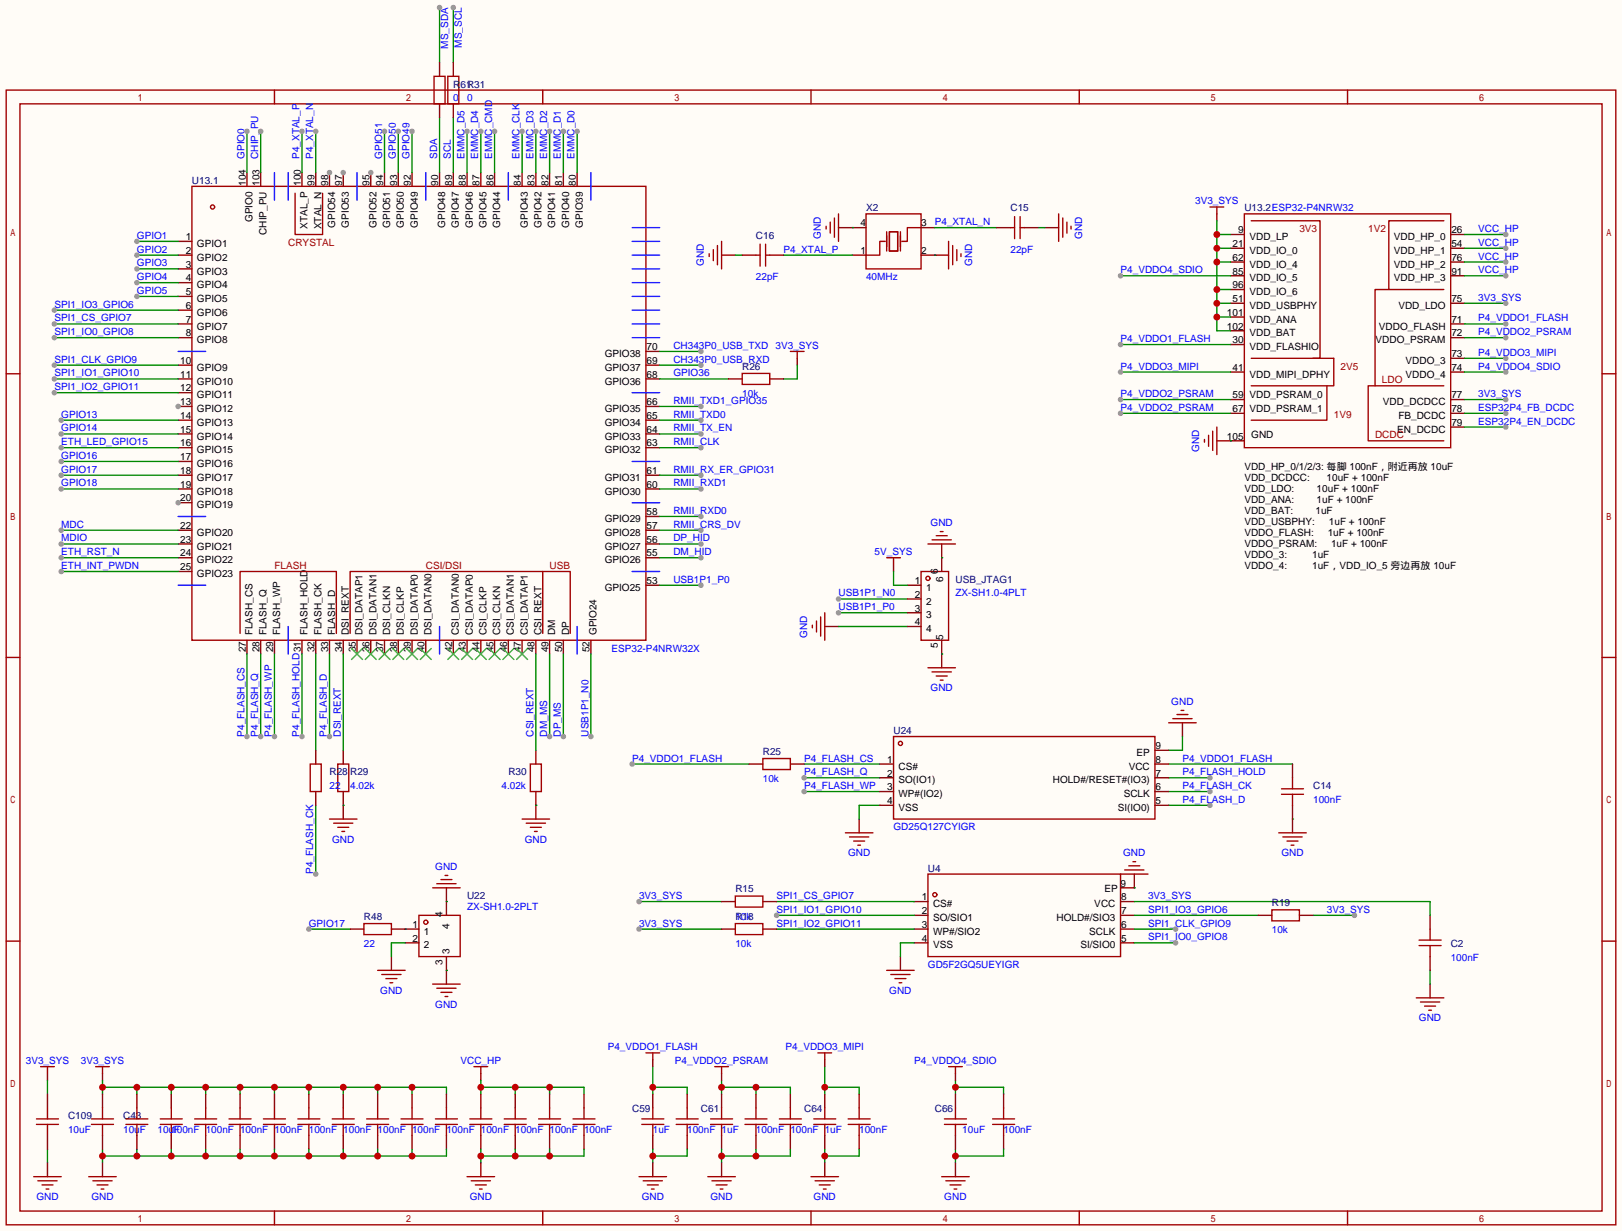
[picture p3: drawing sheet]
<svg xmlns="http://www.w3.org/2000/svg" width="299mm" height="227mm" viewBox="0 0 299 227" stroke-linecap="round" stroke-linejoin="round" font-family="sans-serif">
<defs><g id="words">
<g font-size="1.8" fill="#00f">
<text x="82.7" y="9" transform="rotate(-90 82.7 9)">MS_SDA</text>
<text x="85.3" y="8.8" transform="rotate(-90 85.3 8.8)">MS_SCL</text>
<text x="83.7" y="18.7">0</text>
<text x="86.2" y="18.7">0</text>
<text x="45.1" y="29.3" transform="rotate(-90 45.1 29.3)">GPIO0</text>
<text x="47.7" y="29.3" transform="rotate(-90 47.7 29.3)">CHIP_PU</text>
<text x="55.3" y="29.3" transform="rotate(-90 55.3 29.3)">P4_XTAL_P</text>
<text x="57.8" y="29.3" transform="rotate(-90 57.8 29.3)">P4_XTAL_N</text>
<text x="70.5" y="29.3" transform="rotate(-90 70.5 29.3)">GPIO51</text>
<text x="73.1" y="29.3" transform="rotate(-90 73.1 29.3)">GPIO50</text>
<text x="75.6" y="29.3" transform="rotate(-90 75.6 29.3)">GPIO49</text>
<text x="80.7" y="29.3" transform="rotate(-90 80.7 29.3)">SDA</text>
<text x="83.2" y="29.3" transform="rotate(-90 83.2 29.3)">SCL</text>
<text x="85.8" y="29.3" transform="rotate(-90 85.8 29.3)">EMMC_D5</text>
<text x="88.3" y="29.3" transform="rotate(-90 88.3 29.3)">EMMC_D4</text>
<text x="90.9" y="29.3" transform="rotate(-90 90.9 29.3)">EMMC_CMD</text>
<text x="95.9" y="29.3" transform="rotate(-90 95.9 29.3)">EMMC_CLK</text>
<text x="98.5" y="29.3" transform="rotate(-90 98.5 29.3)">EMMC_D3</text>
<text x="101" y="29.3" transform="rotate(-90 101 29.3)">EMMC_D2</text>
<text x="103.6" y="29.3" transform="rotate(-90 103.6 29.3)">EMMC_D1</text>
<text x="106.1" y="29.3" transform="rotate(-90 106.1 29.3)">EMMC_D0</text>
<text x="172.6" y="41.6">P4_XTAL_N</text>
<text x="220.7" y="37.8">3V3_SYS</text>
<text x="25.3" y="44.1">GPIO1</text>
<text x="25.3" y="46.7">GPIO2</text>
<text x="144.7" y="46.7">P4_XTAL_P</text>
<text x="151.6" y="44.1" transform="rotate(-90 151.6 44.1)">GND</text>
<text x="186.6" y="46.7">22pF</text>
<text x="199.8" y="44.1" transform="rotate(-90 199.8 44.1)">GND</text>
<text x="272.9" y="42.8">VCC_HP</text>
<text x="272.9" y="45.4">VCC_HP</text>
<text x="272.9" y="47.9">VCC_HP</text>
<text x="25.3" y="49.2">GPIO3</text>
<text x="25.3" y="51.7">GPIO4</text>
<text x="130" y="49.2" transform="rotate(-90 130 49.2)">GND</text>
<text x="139.6" y="51.7">22pF</text>
<text x="159.9" y="51.7">40MHz</text>
<text x="179.5" y="49.2" transform="rotate(-90 179.5 49.2)">GND</text>
<text x="206.9" y="50.5">P4_VDDO4_SDIO</text>
<text x="272.9" y="50.5">VCC_HP</text>
<text x="10" y="56.8">SPI1_IO3_GPIO6</text>
<text x="10" y="59.4">SPI1_CS_GPIO7</text>
<text x="25.3" y="54.3">GPIO5</text>
<text x="272.9" y="55.5">3V3_SYS</text>
<text x="272.9" y="59.4">P4_VDDO1_FLASH</text>
<text x="10" y="61.9">SPI1_IO0_GPIO8</text>
<text x="124.3" y="64.4">CH343P0_USB_TXD</text>
<text x="143.2" y="64.4">3V3_SYS</text>
<text x="206.9" y="63.2">P4_VDDO1_FLASH</text>
<text x="272.9" y="61.9">P4_VDDO2_PSRAM</text>
<text x="272.9" y="65.7">P4_VDDO3_MIPI</text>
<text x="10" y="67">SPI1_CLK_GPIO9</text>
<text x="10" y="69.5">SPI1_IO1_GPIO10</text>
<text x="124.3" y="69.5">GPIO36</text>
<text x="124.3" y="67">CH343P0_USB_RXD</text>
<text x="206.9" y="68.2">P4_VDDO3_MIPI</text>
<text x="272.9" y="68.2">P4_VDDO4_SDIO</text>
<text x="10" y="72.1">SPI1_IO2_GPIO11</text>
<text x="11.3" y="77.1">GPIO13</text>
<text x="124.3" y="74.6">RMII_TXD1_GPIO35</text>
<text x="124.3" y="77.1">RMII_TXD0</text>
<text x="137" y="73.3">10k</text>
<text x="206.9" y="73.3">P4_VDDO2_PSRAM</text>
<text x="206.9" y="75.9">P4_VDDO2_PSRAM</text>
<text x="272.9" y="73.3">3V3_SYS</text>
<text x="272.9" y="75.9">ESP32P4_FB_DCDC</text>
<text x="11.3" y="82.2">ETH_LED_GPIO15</text>
<text x="11.3" y="79.7">GPIO14</text>
<text x="124.3" y="82.2">RMII_CLK</text>
<text x="124.3" y="79.7">RMII_TX_EN</text>
<text x="221.4" y="83.5" transform="rotate(-90 221.4 83.5)">GND</text>
<text x="272.9" y="78.4">ESP32P4_EN_DCDC</text>
<text x="11.3" y="87.3">GPIO17</text>
<text x="11.3" y="89.8">GPIO18</text>
<text x="11.3" y="84.8">GPIO16</text>
<text x="124.3" y="89.8">RMII_RXD1</text>
<text x="124.3" y="87.3">RMII_RX_ER_GPIO31</text>
<text x="124.3" y="94.9">RMII_RXD0</text>
<text x="11.3" y="100">MDIO</text>
<text x="11.3" y="97.5">MDC</text>
<text x="124.3" y="97.5">RMII_CRS_DV</text>
<text x="124.3" y="100">DP_HID</text>
<text x="171.8" y="97.2">GND</text>
<text x="11.3" y="102.5">ETH_RST_N</text>
<text x="11.3" y="105.1">ETH_INT_PWDN</text>
<text x="124.3" y="102.5">DM_HID</text>
<text x="124.3" y="107.6">USB1P1_P0</text>
<text x="161.5" y="102.5">5V_SYS</text>
<text x="154.8" y="112.7">USB1P1_P0</text>
<text x="154.8" y="110.2">USB1P1_N0</text>
<text x="176.4" y="110.2">ZX-SH1.0-4PLT</text>
<text x="149" y="117.8" transform="rotate(-90 149 117.8)">GND</text>
<text x="112.9" y="120.3">ESP32-P4NRW32X</text>
<text x="171.8" y="127.7">GND</text>
<text x="216.3" y="130.2">GND</text>
<text x="45.1" y="136" transform="rotate(-90 45.1 136)">P4_FLASH_CS</text>
<text x="47.7" y="136" transform="rotate(-90 47.7 136)">P4_FLASH_Q</text>
<text x="50.2" y="136" transform="rotate(-90 50.2 136)">P4_FLASH_WP</text>
<text x="55.3" y="136" transform="rotate(-90 55.3 136)">P4_FLASH_HOLD31</text>
<text x="60.4" y="136" transform="rotate(-90 60.4 136)">P4_FLASH_D</text>
<text x="62.9" y="136" transform="rotate(-90 62.9 136)">DSI_REXT</text>
<text x="98.5" y="136" transform="rotate(-90 98.5 136)">CSI_REXT</text>
<text x="101" y="136" transform="rotate(-90 101 136)">DM_MS</text>
<text x="103.6" y="136" transform="rotate(-90 103.6 136)">DP_MS</text>
<text x="108.6" y="136" transform="rotate(-90 108.6 136)">USB1P1_N0</text>
<text x="116.7" y="140.6">P4_VDDO1_FLASH</text>
<text x="148.5" y="140.6">P4_FLASH_CS</text>
<text x="148.5" y="143.2">P4_FLASH_Q</text>
<text x="218.3" y="140.6">P4_VDDO1_FLASH</text>
<text x="218.3" y="143.2">P4_FLASH_HOLD</text>
<text x="60.8" y="145.7">22</text>
<text x="64.6" y="145.7">4.02k</text>
<text x="92.6" y="145.7">4.02k</text>
<text x="140.8" y="144.4">10k</text>
<text x="148.5" y="145.7">P4_FLASH_WP</text>
<text x="218.3" y="145.7">P4_FLASH_CK</text>
<text x="218.3" y="148.3">P4_FLASH_D</text>
<text x="242.4" y="148.3">100nF</text>
<text x="61.3" y="155.6">GND</text>
<text x="96.9" y="155.6">GND</text>
<text x="165" y="153.3">GD25Q127CYIGR</text>
<text x="57.8" y="161.4" transform="rotate(-90 57.8 161.4)">P4_FLASH_CK</text>
<text x="80.4" y="160.7">GND</text>
<text x="156.6" y="158.2">GND</text>
<text x="207.4" y="158.2">GND</text>
<text x="236.6" y="158.2">GND</text>
<text x="118" y="166">3V3_SYS</text>
<text x="143.4" y="166">SPI1_CS_GPIO7</text>
<text x="212" y="166">3V3_SYS</text>
<text x="57" y="171.1">GPIO17</text>
<text x="86.2" y="168.1">ZX-SH1.0-2PLT</text>
<text x="118" y="171.1">3V3_SYS</text>
<text x="135.8" y="169.8">10k</text>
<text x="143.4" y="168.6">SPI1_IO1_GPIO10</text>
<text x="143.4" y="171.1">SPI1_IO2_GPIO11</text>
<text x="212" y="168.6">SPI1_IO3_GPIO6</text>
<text x="212" y="173.7">SPI1_IO0_GPIO8</text>
<text x="212" y="171.1">SPI1_CLK_GPIO9</text>
<text x="234.8" y="172.4">10k</text>
<text x="245" y="168.6">3V3_SYS</text>
<text x="67.2" y="174.9">22</text>
<text x="135.8" y="174.9">10k</text>
<text x="171.3" y="178.7">GD5F2GQ5UEYIGR</text>
<text x="267.8" y="177.5">100nF</text>
<text x="70.2" y="183.6">GND</text>
<text x="164.2" y="183.6">GND</text>
<text x="80.4" y="186.1">GND</text>
<text x="262" y="188.6">GND</text>
<text x="4.8" y="196.5">3V3_SYS</text>
<text x="14.9" y="196.5">3V3_SYS</text>
<text x="85" y="196.5">VCC_HP</text>
<text x="112.2" y="194">P4_VDDO1_FLASH</text>
<text x="124.6" y="196.5">P4_VDDO2_PSRAM</text>
<text x="145" y="194">P4_VDDO3_MIPI</text>
<text x="168.8" y="196.5">P4_VDDO4_SDIO</text>
<text x="12.6" y="209.2">10uF</text>
<text x="22.7" y="209.2">10uF</text>
<text x="29.1" y="209.2">10uF</text>
<text x="31.6" y="209.2">100nF</text>
<text x="38" y="209.2">100nF</text>
<text x="44.3" y="209.2">100nF</text>
<text x="50.7" y="209.2">100nF</text>
<text x="57" y="209.2">100nF</text>
<text x="63.4" y="209.2">100nF</text>
<text x="69.7" y="209.2">100nF</text>
<text x="76.1" y="209.2">100nF</text>
<text x="82.4" y="209.2">100nF</text>
<text x="88.8" y="209.2">100nF</text>
<text x="95.1" y="209.2">100nF</text>
<text x="101.5" y="209.2">100nF</text>
<text x="107.8" y="209.2">100nF</text>
<text x="120.5" y="209.2">1uF</text>
<text x="126.9" y="209.2">100nF</text>
<text x="133.2" y="209.2">1uF</text>
<text x="139.6" y="209.2">100nF</text>
<text x="145.9" y="209.2">100nF</text>
<text x="152.3" y="209.2">1uF</text>
<text x="158.6" y="209.2">100nF</text>
<text x="177.7" y="209.2">10uF</text>
<text x="185.3" y="209.2">100nF</text>
<text x="6.7" y="221.7">GND</text>
<text x="16.9" y="221.7">GND</text>
<text x="86.7" y="221.7">GND</text>
<text x="118.5" y="221.7">GND</text>
<text x="131.2" y="221.7">GND</text>
<text x="150.2" y="221.7">GND</text>
<text x="174.3" y="221.7">GND</text>
</g>
<g font-size="1.8" fill="#000080">
<text x="83.7" y="16.2">R61</text>
<text x="86.2" y="16.2">R31</text>
<text x="35.4" y="34">U13.1</text>
<text x="159.9" y="39">X2</text>
<text x="186.6" y="39">C15</text>
<text x="229.7" y="39">U13.2ESP32-P4NRW32</text>
<text x="139.6" y="44.1">C16</text>
<text x="137" y="68.2">R26</text>
<text x="176.4" y="107.6">USB_JTAG1</text>
<text x="165" y="135.6">U24</text>
<text x="60.8" y="143.2">R28</text>
<text x="64.6" y="143.2">R29</text>
<text x="93.9" y="143.2">R30</text>
<text x="140.8" y="139.4">R25</text>
<text x="242.4" y="145.7">C14</text>
<text x="171.3" y="161">U4</text>
<text x="86.2" y="166">U22</text>
<text x="135.8" y="164.8">R15</text>
<text x="234.8" y="167.3">R19</text>
<text x="67.2" y="169.8">R48</text>
<text x="135.8" y="169.8">R18</text>
<text x="267.8" y="174.9">C2</text>
<text x="12.6" y="206.7">C109</text>
<text x="22.7" y="206.7">C43</text>
<text x="116.7" y="205.4">C59</text>
<text x="129.4" y="205.4">C61</text>
<text x="148.5" y="205.4">C64</text>
<text x="172.6" y="205.4">C66</text>
</g>
<g font-size="1.8">
<text x="45.4" y="34.3" transform="rotate(-90 45.4 34.3)">104</text>
<text x="47.9" y="34.3" transform="rotate(-90 47.9 34.3)">103</text>
<text x="55.5" y="34.3" transform="rotate(-90 55.5 34.3)">100</text>
<text x="58.1" y="34.3" transform="rotate(-90 58.1 34.3)">99</text>
<text x="60.6" y="34.3" transform="rotate(-90 60.6 34.3)">98</text>
<text x="63.1" y="34.3" transform="rotate(-90 63.1 34.3)">97</text>
<text x="68.2" y="34.3" transform="rotate(-90 68.2 34.3)">95</text>
<text x="70.8" y="34.3" transform="rotate(-90 70.8 34.3)">94</text>
<text x="73.3" y="34.3" transform="rotate(-90 73.3 34.3)">93</text>
<text x="75.8" y="34.3" transform="rotate(-90 75.8 34.3)">92</text>
<text x="80.9" y="34.3" transform="rotate(-90 80.9 34.3)">90</text>
<text x="83.5" y="34.3" transform="rotate(-90 83.5 34.3)">89</text>
<text x="86" y="34.3" transform="rotate(-90 86 34.3)">88</text>
<text x="88.5" y="34.3" transform="rotate(-90 88.5 34.3)">87</text>
<text x="91.1" y="34.3" transform="rotate(-90 91.1 34.3)">86</text>
<text x="96.2" y="34.3" transform="rotate(-90 96.2 34.3)">84</text>
<text x="98.7" y="34.3" transform="rotate(-90 98.7 34.3)">83</text>
<text x="101.2" y="34.3" transform="rotate(-90 101.2 34.3)">82</text>
<text x="103.8" y="34.3" transform="rotate(-90 103.8 34.3)">81</text>
<text x="106.3" y="34.3" transform="rotate(-90 106.3 34.3)">80</text>
<text x="46.6" y="41" transform="rotate(-90 46.6 41)">GPIO0</text>
<text x="158.9" y="41.8">4</text>
<text x="170.1" y="41.8">3</text>
<text x="34.3" y="44.3">1</text>
<text x="34.3" y="46.9">2</text>
<text x="36.4" y="45.6">GPIO1</text>
<text x="49.2" y="43.4" transform="rotate(-90 49.2 43.4)">CHIP_PU</text>
<text x="56.8" y="42.2" transform="rotate(-90 56.8 42.2)">XTAL_P</text>
<text x="59.3" y="42.3" transform="rotate(-90 59.3 42.3)">XTAL_N</text>
<text x="61.9" y="42" transform="rotate(-90 61.9 42)">GPIO54</text>
<text x="64.4" y="42" transform="rotate(-90 64.4 42)">GPIO53</text>
<text x="69.5" y="42" transform="rotate(-90 69.5 42)">GPIO52</text>
<text x="72" y="42" transform="rotate(-90 72 42)">GPIO51</text>
<text x="74.6" y="42" transform="rotate(-90 74.6 42)">GPIO50</text>
<text x="77.1" y="42" transform="rotate(-90 77.1 42)">GPIO49</text>
<text x="82.2" y="42" transform="rotate(-90 82.2 42)">GPIO48</text>
<text x="84.7" y="42" transform="rotate(-90 84.7 42)">GPIO47</text>
<text x="87.3" y="42" transform="rotate(-90 87.3 42)">GPIO46</text>
<text x="89.8" y="42" transform="rotate(-90 89.8 42)">GPIO45</text>
<text x="92.4" y="42" transform="rotate(-90 92.4 42)">GPIO44</text>
<text x="97.4" y="42" transform="rotate(-90 97.4 42)">GPIO43</text>
<text x="100" y="42" transform="rotate(-90 100 42)">GPIO42</text>
<text x="102.5" y="42" transform="rotate(-90 102.5 42)">GPIO41</text>
<text x="105.1" y="42" transform="rotate(-90 105.1 42)">GPIO40</text>
<text x="107.6" y="42" transform="rotate(-90 107.6 42)">GPIO39</text>
<text x="158.9" y="46.9">1</text>
<text x="170.1" y="46.9">2</text>
<text x="227.6" y="45.6">21</text>
<text x="228.6" y="43.1">9</text>
<text x="230.7" y="44.3">VDD_LP</text>
<text x="230.7" y="46.9">VDD_IO_0</text>
<text x="257.4" y="44.3">VDD_HP_0</text>
<text x="257.4" y="46.9">VDD_HP_1</text>
<text x="268" y="43.1">26</text>
<text x="268" y="45.6">54</text>
<text x="34.3" y="49.4">3</text>
<text x="34.3" y="52">4</text>
<text x="36.4" y="48.2">GPIO2</text>
<text x="36.4" y="50.7">GPIO3</text>
<text x="36.4" y="53.2">GPIO4</text>
<text x="227.6" y="48.2">62</text>
<text x="227.6" y="50.7">85</text>
<text x="227.6" y="53.2">96</text>
<text x="230.7" y="49.4">VDD_IO_4</text>
<text x="230.7" y="52">VDD_IO_5</text>
<text x="257.4" y="49.4">VDD_HP_2</text>
<text x="257.4" y="52">VDD_HP_3</text>
<text x="268" y="48.2">76</text>
<text x="268" y="50.7">91</text>
<text x="34.3" y="54.5">5</text>
<text x="34.3" y="57">6</text>
<text x="34.3" y="59.6">7</text>
<text x="36.4" y="55.8">GPIO5</text>
<text x="36.4" y="58.3">GPIO6</text>
<text x="226.5" y="58.3">101</text>
<text x="227.6" y="55.8">51</text>
<text x="230.7" y="57">VDD_USBPHY</text>
<text x="230.7" y="54.5">VDD_IO_6</text>
<text x="230.7" y="59.6">VDD_ANA</text>
<text x="258.2" y="57">VDD_LDO</text>
<text x="268" y="59.6">71</text>
<text x="268" y="55.8">75</text>
<text x="34.3" y="62.1">8</text>
<text x="36.4" y="60.9">GPIO7</text>
<text x="36.4" y="63.4">GPIO8</text>
<text x="111.6" y="65.9">GPIO38</text>
<text x="119.4" y="64.7">70</text>
<text x="226.5" y="60.9">102</text>
<text x="227.6" y="63.4">30</text>
<text x="230.7" y="64.7">VDD_FLASHIO</text>
<text x="230.7" y="62.1">VDD_BAT</text>
<text x="254" y="63.4">VDDO_PSRAM</text>
<text x="254.6" y="60.9">VDDO_FLASH</text>
<text x="268" y="62.1">72</text>
<text x="268" y="65.9">73</text>
<text x="33.3" y="67.2">10</text>
<text x="33.3" y="69.7">11</text>
<text x="36.4" y="68.5">GPIO9</text>
<text x="36.4" y="71">GPIO10</text>
<text x="111.6" y="71">GPIO36</text>
<text x="111.6" y="68.5">GPIO37</text>
<text x="119.4" y="69.7">68</text>
<text x="119.4" y="67.2">69</text>
<text x="227.6" y="68.5">41</text>
<text x="230.7" y="69.7">VDD_MIPI_DPHY</text>
<text x="259.5" y="67.2">VDDO_3</text>
<text x="259.5" y="69.7">VDDO_4</text>
<text x="268" y="68.5">74</text>
<text x="33.3" y="72.3">12</text>
<text x="33.3" y="74.8">13</text>
<text x="33.3" y="77.4">14</text>
<text x="36.4" y="73.6">GPIO11</text>
<text x="36.4" y="76.1">GPIO12</text>
<text x="111.6" y="76.1">GPIO35</text>
<text x="119.4" y="77.4">65</text>
<text x="119.4" y="74.8">66</text>
<text x="227.6" y="73.6">59</text>
<text x="227.6" y="76.1">67</text>
<text x="230.7" y="73.6">VDD_PSRAM_0</text>
<text x="230.7" y="76.1">VDD_PSRAM_1</text>
<text x="255.3" y="74.8">VDD_DCDCC</text>
<text x="258.2" y="77.4">FB_DCDC</text>
<text x="268" y="73.6">77</text>
<text x="268" y="76.1">78</text>
<text x="33.3" y="79.9">15</text>
<text x="33.3" y="82.4">16</text>
<text x="36.4" y="78.6">GPIO13</text>
<text x="36.4" y="81.2">GPIO14</text>
<text x="36.4" y="83.7">GPIO15</text>
<text x="111.6" y="83.7">GPIO32</text>
<text x="111.6" y="81.2">GPIO33</text>
<text x="111.6" y="78.6">GPIO34</text>
<text x="119.4" y="82.4">63</text>
<text x="119.4" y="79.9">64</text>
<text x="226.5" y="81.2">105</text>
<text x="231" y="80.9">GND</text>
<text x="258" y="79.9">EN_DCDC</text>
<text x="268" y="78.6">79</text>
<text x="33.3" y="85">17</text>
<text x="33.3" y="87.5">18</text>
<text x="36.4" y="86.3">GPIO16</text>
<text x="36.4" y="88.8">GPIO17</text>
<text x="111.6" y="88.8">GPIO31</text>
<text x="119.4" y="87.5">61</text>
<text x="229.7" y="86.8">VDD_HP_0/1/2/3: 每脚 100nF，附近再放 10uF</text>
<text x="229.7" y="88.8">VDD_DCDCC:</text>
<text x="244.9" y="88.8">10uF + 100nF</text>
<text x="33.3" y="90.1">19</text>
<text x="33.3" y="92.6">20</text>
<text x="36.4" y="91.3">GPIO18</text>
<text x="36.4" y="93.9">GPIO19</text>
<text x="111.6" y="91.3">GPIO30</text>
<text x="119.4" y="95.1">58</text>
<text x="119.4" y="90.1">60</text>
<text x="229.7" y="90.9">VDD_LDO:</text>
<text x="229.7" y="92.9">VDD_ANA:</text>
<text x="229.7" y="94.9">VDD_BAT:</text>
<text x="242.9" y="94.9">1uF</text>
<text x="243.1" y="90.9">10uF + 100nF</text>
<text x="243.1" y="92.9">1uF + 100nF</text>
<text x="33.3" y="97.7">22</text>
<text x="33.3" y="100.2">23</text>
<text x="36.4" y="99">GPIO20</text>
<text x="36.4" y="101.5">GPIO21</text>
<text x="111.6" y="101.5">GPIO27</text>
<text x="111.6" y="99">GPIO28</text>
<text x="111.6" y="96.4">GPIO29</text>
<text x="119.4" y="100.2">56</text>
<text x="119.4" y="97.7">57</text>
<text x="229.7" y="96.9">VDD_USBPHY:</text>
<text x="229.7" y="99">VDDO_FLASH:</text>
<text x="229.7" y="101">VDDO_PSRAM:</text>
<text x="245.1" y="99">1uF + 100nF</text>
<text x="245.3" y="96.9">1uF + 100nF</text>
<text x="245.8" y="101">1uF + 100nF</text>
<text x="33.3" y="102.8">24</text>
<text x="33.3" y="105.3">25</text>
<text x="36.4" y="104">GPIO22</text>
<text x="36.4" y="106.6">GPIO23</text>
<text x="111.6" y="104">GPIO26</text>
<text x="119.4" y="107.8">53</text>
<text x="119.4" y="102.8">55</text>
<text x="168.9" y="107.8">1</text>
<text x="173.1" y="106" transform="rotate(-90 173.1 106)">6</text>
<text x="174.2" y="107.6" transform="rotate(-90 174.2 107.6)">6</text>
<text x="229.7" y="103">VDDO_3:</text>
<text x="229.7" y="105.1">VDDO_4:</text>
<text x="242.3" y="103">1uF</text>
<text x="242.3" y="105.1">1uF，VDD_IO_5 旁边再放 10uF</text>
<text x="111.6" y="109.1">GPIO25</text>
<text x="168.9" y="110.4">2</text>
<text x="168.9" y="112.9">3</text>
<text x="171" y="109.1">1</text>
<text x="171" y="111.7">2</text>
<text x="46.6" y="117.3" transform="rotate(-90 46.6 117.3)">FLASH_CS</text>
<text x="49.2" y="117.3" transform="rotate(-90 49.2 117.3)">FLASH_Q</text>
<text x="51.7" y="117.3" transform="rotate(-90 51.7 117.3)">FLASH_WP</text>
<text x="56.8" y="117.3" transform="rotate(-90 56.8 117.3)">FLASH_HOLD</text>
<text x="59.3" y="117.3" transform="rotate(-90 59.3 117.3)">FLASH_CK</text>
<text x="61.9" y="117.3" transform="rotate(-90 61.9 117.3)">FLASH_D</text>
<text x="64.4" y="117.3" transform="rotate(-90 64.4 117.3)">DSI_REXT</text>
<text x="67" y="117.3" transform="rotate(-90 67 117.3)">DSI_DATAP1</text>
<text x="69.5" y="117.3" transform="rotate(-90 69.5 117.3)">DSI_DATAN1</text>
<text x="72" y="117.3" transform="rotate(-90 72 117.3)">DSI_CLKN</text>
<text x="74.6" y="117.3" transform="rotate(-90 74.6 117.3)">DSI_CLKP</text>
<text x="77.1" y="117.3" transform="rotate(-90 77.1 117.3)">DSI_DATAP0</text>
<text x="79.7" y="117.3" transform="rotate(-90 79.7 117.3)">DSI_DATAN0</text>
<text x="84.7" y="117.3" transform="rotate(-90 84.7 117.3)">CSI_DATAN0</text>
<text x="87.3" y="117.3" transform="rotate(-90 87.3 117.3)">CSI_DATAP0</text>
<text x="89.8" y="117.3" transform="rotate(-90 89.8 117.3)">CSI_CLKP</text>
<text x="92.4" y="117.3" transform="rotate(-90 92.4 117.3)">CSI_CLKN</text>
<text x="94.9" y="117.3" transform="rotate(-90 94.9 117.3)">CSI_DATAN1</text>
<text x="97.4" y="117.3" transform="rotate(-90 97.4 117.3)">CSI_DATAP1</text>
<text x="100" y="117.3" transform="rotate(-90 100 117.3)">CSI_REXT</text>
<text x="102.5" y="117.3" transform="rotate(-90 102.5 117.3)">DM</text>
<text x="105.1" y="117.3" transform="rotate(-90 105.1 117.3)">DP</text>
<text x="110.1" y="117.3" transform="rotate(-90 110.1 117.3)">GPIO24</text>
<text x="168.9" y="115.5">4</text>
<text x="171" y="114.2">3</text>
<text x="171" y="116.7">4</text>
<text x="173.1" y="119.8" transform="rotate(-90 173.1 119.8)">5</text>
<text x="174.2" y="118.2" transform="rotate(-90 174.2 118.2)">5</text>
<text x="45.4" y="120.4" transform="rotate(-90 45.4 120.4)">27</text>
<text x="47.9" y="120.4" transform="rotate(-90 47.9 120.4)">28</text>
<text x="50.4" y="120.4" transform="rotate(-90 50.4 120.4)">29</text>
<text x="58.1" y="120.4" transform="rotate(-90 58.1 120.4)">32</text>
<text x="60.6" y="120.4" transform="rotate(-90 60.6 120.4)">33</text>
<text x="63.1" y="120.4" transform="rotate(-90 63.1 120.4)">34</text>
<text x="65.7" y="120.4" transform="rotate(-90 65.7 120.4)">35</text>
<text x="68.2" y="120.4" transform="rotate(-90 68.2 120.4)">36</text>
<text x="70.8" y="120.4" transform="rotate(-90 70.8 120.4)">37</text>
<text x="73.3" y="120.4" transform="rotate(-90 73.3 120.4)">38</text>
<text x="75.8" y="120.4" transform="rotate(-90 75.8 120.4)">39</text>
<text x="78.4" y="120.4" transform="rotate(-90 78.4 120.4)">40</text>
<text x="83.5" y="120.4" transform="rotate(-90 83.5 120.4)">42</text>
<text x="86" y="120.4" transform="rotate(-90 86 120.4)">43</text>
<text x="88.5" y="120.4" transform="rotate(-90 88.5 120.4)">44</text>
<text x="91.1" y="120.4" transform="rotate(-90 91.1 120.4)">45</text>
<text x="93.6" y="120.4" transform="rotate(-90 93.6 120.4)">46</text>
<text x="96.2" y="120.4" transform="rotate(-90 96.2 120.4)">47</text>
<text x="98.7" y="120.4" transform="rotate(-90 98.7 120.4)">48</text>
<text x="101.2" y="120.4" transform="rotate(-90 101.2 120.4)">49</text>
<text x="103.8" y="120.4" transform="rotate(-90 103.8 120.4)">50</text>
<text x="108.9" y="120.4" transform="rotate(-90 108.9 120.4)">52</text>
<text x="163.8" y="140.9">1</text>
<text x="163.8" y="143.4">2</text>
<text x="165.9" y="142.1">CS#</text>
<text x="208.4" y="142.1">VCC</text>
<text x="209.8" y="139.6">EP</text>
<text x="213.4" y="143.4">7</text>
<text x="213.4" y="140.9">8</text>
<text x="213.4" y="138.3">9</text>
<text x="163.8" y="145.9">3</text>
<text x="163.8" y="148.5">4</text>
<text x="165.9" y="144.7">SO(IO1)</text>
<text x="165.9" y="147.2">WP#(IO2)</text>
<text x="165.9" y="149.8">VSS</text>
<text x="194.4" y="144.7">HOLD#/RESET#(IO3)</text>
<text x="206.4" y="149.7">SI(IO0)</text>
<text x="207.5" y="147.2">SCLK</text>
<text x="213.4" y="148.5">5</text>
<text x="213.4" y="145.9">6</text>
<text x="170.2" y="166.3">1</text>
<text x="172.3" y="167.5">CS#</text>
<text x="202" y="167.5">VCC</text>
<text x="203.9" y="164.7">EP</text>
<text x="206.9" y="163.7">9</text>
<text x="207" y="166.3">8</text>
<text x="76.2" y="171.3">1</text>
<text x="76.2" y="173.9">2</text>
<text x="78.3" y="172.6">1</text>
<text x="81.7" y="169.4" transform="rotate(-90 81.7 169.4)">4</text>
<text x="83" y="171.5" transform="rotate(-90 83 171.5)">4</text>
<text x="170.2" y="168.8">2</text>
<text x="170.2" y="171.3">3</text>
<text x="170.2" y="173.9">4</text>
<text x="172.3" y="170.1">SO/SIO1</text>
<text x="172.3" y="172.6">WP#/SIO2</text>
<text x="195.1" y="170.1">HOLD#/SIO3</text>
<text x="201.1" y="172.6">SCLK</text>
<text x="207" y="173.9">5</text>
<text x="207" y="171.3">6</text>
<text x="207" y="168.8">7</text>
<text x="78.3" y="175.2">2</text>
<text x="81.7" y="178.3" transform="rotate(-90 81.7 178.3)">3</text>
<text x="83" y="176.2" transform="rotate(-90 83 176.2)">3</text>
<text x="172.3" y="175.2">VSS</text>
<text x="199.5" y="175.2">SI/SIO0</text>
</g>
<g font-size="1.8" fill="#a00000">
<text x="53.2" y="45.4">CRYSTAL</text>
<text x="239.9" y="42.8">3V3</text>
<text x="252.6" y="42.8">1V2</text>
<text x="247.5" y="68.2">2V5</text>
<text x="255.1" y="70.8">LDO</text>
<text x="246.3" y="77.1">1V9</text>
<text x="253.9" y="80.9">DCDC</text>
<text x="50.7" y="105.1">FLASH</text>
<text x="78.6" y="105.1">CSI/DSI</text>
<text x="101.5" y="105.1">USB</text>
</g>
</g></defs>
<path d="M0 0h299.5v227.3h-299.5z" fill="#fffcf7"/>
<g fill="none" stroke="#a10000" stroke-width=".25">
<path d="M1.1 16.6h297.2v209.6h-297.2zM3.7 19.2h292.1v204.4h-292.1zM50.7 16.6v2.6M100.2 16.6v2.6M149.7 16.6v2.6M199.3 16.6v2.6M248.8 16.6v2.6M1.1 69h2.6M295.8 69h2.5M1.1 121.4h2.6M295.8 121.4h2.5M1.1 173.8h2.6"/>
<path d="M295.8 173.8h2.5M50.7 223.6v2.6M100.2 223.6v2.6M149.7 223.6v2.6M199.3 223.6v2.6M248.8 223.6v2.6"/>
<circle cx="39.2" cy="38.2" r=".38"/>
</g>
<path d="M32.9 44.6h2.5M32.9 47.1h2.5M32.9 49.7h2.5M32.9 52.2h2.5M32.9 54.7h2.5M32.9 57.3h2.5M32.9 59.8h2.5M32.9 62.4h2.5M32.9 67.4h2.5M32.9 70h2.5M32.9 72.5h2.5M32.9 75.1h2.5" fill="none" stroke="#870000" stroke-width=".25"/>
<circle cx="32.9" cy="75.1" r=".51" fill="#999"/>
<path d="M32.9 77.6h2.5M32.9 80.1h2.5M32.9 82.7h2.5M32.9 85.2h2.5M32.9 87.8h2.5M32.9 90.3h2.5M32.9 92.8h2.5" fill="none" stroke="#870000" stroke-width=".25"/>
<circle cx="32.9" cy="92.8" r=".51" fill="#999"/>
<g fill="none" stroke="#870000" stroke-width=".25">
<path d="M68.5 31.9v2.5M71 31.9v2.5M73.5 31.9v2.5M76.1 31.9v2.5M81.2 31.9v2.5M83.7 31.9v2.5M86.2 31.9v2.5M88.8 31.9v2.5M91.3 31.9v2.5M96.4 31.9v2.5M98.9 31.9v2.5M101.5 31.9v2.5"/>
<path d="M104 31.9v2.5M106.6 31.9v2.5M119.3 77.6h2.5M119.3 75.1h2.5M119.3 70h2.5M119.3 67.4h2.5M119.3 64.9h2.5M32.9 97.9h2.5M119.3 97.9h2.5M119.3 95.4h2.5M119.3 90.3h2.5M119.3 87.8h2.5"/>
<path d="M119.3 82.7h2.5M119.3 80.1h2.5M32.9 100.5h2.5M32.9 103h2.5M32.9 105.5h2.5M45.6 118.2v2.6M48.1 118.2v2.6M50.7 118.2v2.6M55.8 118.2v2.6M58.3 118.2v2.6M60.8 118.2v2.6M63.4 118.2v2.6"/>
<path d="M65.9 118.2v2.6M68.5 118.2v2.6M71 118.2v2.6M73.5 118.2v2.6M76.1 118.2v2.6M78.6 118.2v2.6M83.7 118.2v2.6M86.2 118.2v2.6M88.8 118.2v2.6M91.3 118.2v2.6M93.9 118.2v2.6M96.4 118.2v2.6"/>
<path d="M98.9 118.2v2.6M101.5 118.2v2.6M104 118.2v2.6M109.1 118.2v2.6M119.3 100.5h2.5M119.3 103h2.5M119.3 108.1h2.5"/>
</g>
<g fill="none" stroke="#3c3" stroke-width=".25">
<path d="M64.9 119.8l2 2M66.9 119.8l-2 2M67.4 119.8l2.1 2M69.5 119.8l-2.1 2M70 119.8l2 2M72 119.8l-2 2M72.5 119.8l2 2M74.5 119.8l-2 2M75.1 119.8l2 2M77.1 119.8l-2 2M77.6 119.8l2 2M79.6 119.8l-2 2"/>
<path d="M82.7 119.8l2 2M84.7 119.8l-2 2M85.2 119.8l2 2M87.2 119.8l-2 2M87.8 119.8l2 2M89.8 119.8l-2 2M90.3 119.8l2 2M92.3 119.8l-2 2M92.8 119.8l2.1 2M94.9 119.8l-2.1 2M95.4 119.8l2 2M97.4 119.8l-2 2"/>
</g>
<circle cx="68.5" cy="31.9" r=".51" fill="#999"/>
<path d="M63.4 31.9v2.5" fill="none" stroke="#870000" stroke-width=".25"/>
<circle cx="63.4" cy="31.9" r=".51" fill="#999"/>
<path d="M60.8 31.9v2.5" fill="none" stroke="#870000" stroke-width=".25"/>
<circle cx="60.8" cy="31.9" r=".51" fill="#999"/>
<g fill="none" stroke="#870000" stroke-width=".25">
<path d="M45.6 31.9v2.5M48.1 31.9v2.5M55.8 31.9v2.5M58.3 31.9v2.5M227.2 43.3h2.5M227.2 45.8h2.5M227.2 56h2.5M227.2 48.4h2.5M227.2 50.9h2.5M227.2 53.5h2.5M227.2 58.5h2.5M267.8 43.3h2.6"/>
<path d="M267.8 45.8h2.6M267.8 56h2.6M267.8 48.4h2.6M267.8 59.8h2.6M267.8 50.9h2.6M227.2 63.6h2.5M227.2 68.7h2.5M227.2 73.8h2.5M227.2 76.3h2.5M227.2 61.1h2.5M267.8 68.7h2.6M267.8 73.8h2.6"/>
<path d="M267.8 76.3h2.6M267.8 62.4h2.6M267.8 66.2h2.6M267.8 78.9h2.6M227.2 81.4h2.5"/>
</g>
<path d="M35.4 34.4h83.9v83.8h-83.9zM54.5 35.7v7.6h5.1v-7.6M229.7 39.5h38.1v43.2h-38.1zM231 40.8h12.7v25.4h-12.7M256.4 53.5h-2.5v17.7h12.7M266.6 40.8h-10.2v12.7h10.2M242.4 66.2h3.9v5h-15.3M245 71.2v6.4h-14M253.9 71.2h-1.3v10.2h14M44.3 117v-11.5h17.8v11.5M64.6 117v-11.5h35.6v11.5M100.2 105.5h5.1v11.5" fill="none" stroke="#a10000" stroke-width=".25"/>
<g fill="none" stroke="#00f" stroke-width=".25">
<path d="M50.7 31.9v5.1M53.2 31.9v5.1M65.9 31.9v5.1M78.6 31.9v5.1M93.9 31.9v5.1M109.1 31.9v5.1M32.9 64.9h5.1M116.7 72.5h5.1M32.9 95.4h5.1M116.7 92.8h5.1M32.9 108.1h5.1M53.2 115.7v5.1"/>
<path d="M81.2 115.7v5.1M106.6 115.7v5.1M116.7 105.5h5.1"/>
</g>
<path d="M116.7 42h5.1M116.7 44.6h5.1M116.7 47.1h5.1M116.7 49.7h5.1M116.7 52.2h5.1M116.7 54.7h5.1M116.7 57.3h5.1M116.7 59.8h5.1M116.7 62.4h5.1M116.7 85.2h5.1" fill="none" stroke="#30f" stroke-width=".25"/>
<path d="M104 120.8v15.2" fill="none" stroke="#008700" stroke-width=".25"/>
<circle cx="104" cy="136" r=".51" fill="#999"/>
<path d="M101.5 120.8v15.2" fill="none" stroke="#008700" stroke-width=".25"/>
<circle cx="101.5" cy="136" r=".51" fill="#999"/>
<path d="M270.4 73.8h7.6" fill="none" stroke="#008700" stroke-width=".25"/>
<circle cx="278" cy="73.8" r=".51" fill="#999"/>
<path d="M270.4 56h7.6" fill="none" stroke="#008700" stroke-width=".25"/>
<circle cx="278" cy="56" r=".51" fill="#999"/>
<path d="M270.4 43.3h7.6" fill="none" stroke="#008700" stroke-width=".25"/>
<circle cx="278" cy="43.3" r=".51" fill="#999"/>
<path d="M270.4 45.8h7.6" fill="none" stroke="#008700" stroke-width=".25"/>
<circle cx="278" cy="45.8" r=".51" fill="#999"/>
<path d="M270.4 48.4h7.6" fill="none" stroke="#008700" stroke-width=".25"/>
<circle cx="278" cy="48.4" r=".51" fill="#999"/>
<path d="M270.4 50.9h7.6" fill="none" stroke="#008700" stroke-width=".25"/>
<circle cx="278" cy="50.9" r=".51" fill="#999"/>
<path d="M270.4 76.3h7.6" fill="none" stroke="#008700" stroke-width=".25"/>
<circle cx="278" cy="76.3" r=".51" fill="#999"/>
<path d="M270.4 78.9h7.6" fill="none" stroke="#008700" stroke-width=".25"/>
<circle cx="278" cy="78.9" r=".51" fill="#999"/>
<path d="M224.7 39.5v1.3M147.2 66.2v1.2M8.8 198.2v1.3M18.9 198.2v1.3M88.8 198.2v1.3" fill="none" stroke="#870000" stroke-width=".25"/>
<path d="M223.4 38.2h2.5M224.7 38.2v1.3M145.9 64.9h2.6M147.2 64.9v1.3M7.5 197h2.5M8.8 197v1.2M17.7 197h2.5M18.9 197v1.2M87.5 197h2.5M88.8 197v1.2" fill="none" stroke="#a10000" stroke-width=".25"/>
<path d="M224.7 40.8v20.3h2.5M224.7 58.5h2.5M224.7 56h2.5M224.7 53.5h2.5M224.7 48.4h2.5M224.7 45.8h2.5M224.7 43.3h2.5" fill="none" stroke="#008700" stroke-width=".25"/>
<g fill="#c00">
<circle cx="224.7" cy="58.5" r=".63"/>
<circle cx="224.7" cy="56" r=".63"/>
<circle cx="224.7" cy="53.5" r=".63"/>
<circle cx="224.7" cy="48.4" r=".63"/>
<circle cx="224.7" cy="45.8" r=".63"/>
<circle cx="224.7" cy="43.3" r=".63"/>
</g>
<path d="M8.8 199.5v2.6M176.4 199.5v2.6M176.4 200.8h8.9v1.3" fill="none" stroke="#008700" stroke-width=".25"/>
<circle cx="176.4" cy="200.8" r=".63" fill="#c00"/>
<path d="M152.3 197v5.1M152.3 200.8h6.3v1.3" fill="none" stroke="#008700" stroke-width=".25"/>
<circle cx="152.3" cy="200.8" r=".63" fill="#c00"/>
<path d="M120.5 197v5.1M120.5 200.8h6.4v1.3" fill="none" stroke="#008700" stroke-width=".25"/>
<circle cx="120.5" cy="200.8" r=".63" fill="#c00"/>
<path d="M88.8 199.5v2.6M88.8 200.8h19v1.3M95.1 200.8v1.3M101.5 200.8v1.3" fill="none" stroke="#008700" stroke-width=".25"/>
<g fill="#c00">
<circle cx="88.8" cy="200.8" r=".63"/>
<circle cx="95.1" cy="200.8" r=".63"/>
<circle cx="101.5" cy="200.8" r=".63"/>
</g>
<path d="M18.9 199.5v2.6M18.9 200.8h63.5v1.3M25.3 200.8v1.3M31.6 200.8v1.3M38 200.8v1.3M44.3 200.8v1.3M50.7 200.8v1.3M57 200.8v1.3M63.4 200.8v1.3M69.7 200.8v1.3M76.1 200.8v1.3" fill="none" stroke="#008700" stroke-width=".25"/>
<g fill="#c00">
<circle cx="18.9" cy="200.8" r=".63"/>
<circle cx="25.3" cy="200.8" r=".63"/>
<circle cx="31.6" cy="200.8" r=".63"/>
<circle cx="38" cy="200.8" r=".63"/>
<circle cx="44.3" cy="200.8" r=".63"/>
<circle cx="50.7" cy="200.8" r=".63"/>
<circle cx="57" cy="200.8" r=".63"/>
<circle cx="63.4" cy="200.8" r=".63"/>
<circle cx="69.7" cy="200.8" r=".63"/>
<circle cx="76.1" cy="200.8" r=".63"/>
</g>
<path d="M133.2 199.5v2.6M133.2 200.8h12.7v1.3M139.6 200.8v1.3" fill="none" stroke="#008700" stroke-width=".25"/>
<g fill="#c00">
<circle cx="133.2" cy="200.8" r=".63"/>
<circle cx="139.6" cy="200.8" r=".63"/>
</g>
<path d="M270.4 59.8h7.6" fill="none" stroke="#008700" stroke-width=".25"/>
<circle cx="278" cy="59.8" r=".51" fill="#999"/>
<path d="M206.9 63.6h20.3" fill="none" stroke="#008700" stroke-width=".25"/>
<circle cx="206.9" cy="63.6" r=".51" fill="#999"/>
<path d="M206.9 73.8h20.3" fill="none" stroke="#008700" stroke-width=".25"/>
<circle cx="206.9" cy="73.8" r=".51" fill="#999"/>
<path d="M206.9 76.3h20.3" fill="none" stroke="#008700" stroke-width=".25"/>
<circle cx="206.9" cy="76.3" r=".51" fill="#999"/>
<path d="M270.4 62.4h7.6" fill="none" stroke="#008700" stroke-width=".25"/>
<circle cx="278" cy="62.4" r=".51" fill="#999"/>
<path d="M224.7 81.4h2.5" fill="none" stroke="#870000" stroke-width=".25"/>
<path d="M223.9 79.6v3.6M224.7 78.9v5M222.4 81.2v.5M223.1 80.4v2" fill="none" stroke="#a10000" stroke-width=".25"/>
<path d="M270.4 66.2h7.6M227.2 81.4h.1" fill="none" stroke="#008700" stroke-width=".25"/>
<circle cx="278" cy="66.2" r=".51" fill="#999"/>
<path d="M206.9 68.7h20.3" fill="none" stroke="#008700" stroke-width=".25"/>
<circle cx="206.9" cy="68.7" r=".51" fill="#999"/>
<path d="M270.4 68.7h7.6" fill="none" stroke="#008700" stroke-width=".25"/>
<circle cx="278" cy="68.7" r=".51" fill="#999"/>
<path d="M206.9 50.9h20.3" fill="none" stroke="#008700" stroke-width=".25"/>
<circle cx="206.9" cy="50.9" r=".51" fill="#999"/>
<path d="M48.1 24.3v7.6" fill="none" stroke="#008700" stroke-width=".25"/>
<circle cx="48.1" cy="24.3" r=".51" fill="#999"/>
<path d="M121.8 75.1h7.6" fill="none" stroke="#008700" stroke-width=".25"/>
<circle cx="129.4" cy="75.1" r=".51" fill="#999"/>
<path d="M121.8 70h12.7M121.8 67.4h7.6" fill="none" stroke="#008700" stroke-width=".25"/>
<circle cx="129.4" cy="67.4" r=".51" fill="#999"/>
<path d="M121.8 64.9h7.6" fill="none" stroke="#008700" stroke-width=".25"/>
<circle cx="129.4" cy="64.9" r=".51" fill="#999"/>
<path d="M60.8 151.3h5.1M61.6 152h3.6M62.4 141.1h2v5.1h-2zM62.4 152.8h2M63.1 153.5h.5M96.4 151.3h5.1M97.2 152h3.5M97.9 141.1h2v5.1h-2zM97.9 152.8h2M98.7 153.5h.5" fill="none" stroke="#a10000" stroke-width=".25"/>
<path d="M63.4 138.6v2.5M98.9 138.6v2.5M63.4 146.2v5.1M98.9 146.2v5.1" fill="none" stroke="#870000" stroke-width=".25"/>
<path d="M121.8 97.9h7.6" fill="none" stroke="#008700" stroke-width=".25"/>
<circle cx="129.4" cy="97.9" r=".51" fill="#999"/>
<path d="M121.8 95.4h7.6" fill="none" stroke="#008700" stroke-width=".25"/>
<circle cx="129.4" cy="95.4" r=".51" fill="#999"/>
<path d="M121.8 90.3h7.6" fill="none" stroke="#008700" stroke-width=".25"/>
<circle cx="129.4" cy="90.3" r=".51" fill="#999"/>
<path d="M121.8 82.7h7.6" fill="none" stroke="#008700" stroke-width=".25"/>
<circle cx="129.4" cy="82.7" r=".51" fill="#999"/>
<path d="M121.8 80.1h7.6" fill="none" stroke="#008700" stroke-width=".25"/>
<circle cx="129.4" cy="80.1" r=".51" fill="#999"/>
<path d="M121.8 77.6h7.6" fill="none" stroke="#008700" stroke-width=".25"/>
<circle cx="129.4" cy="77.6" r=".51" fill="#999"/>
<path d="M11.3 100.5h21.6" fill="none" stroke="#008700" stroke-width=".25"/>
<circle cx="11.3" cy="100.5" r=".51" fill="#999"/>
<path d="M11.3 97.9h21.6" fill="none" stroke="#008700" stroke-width=".25"/>
<circle cx="11.3" cy="97.9" r=".51" fill="#999"/>
<path d="M11.3 103h21.6" fill="none" stroke="#008700" stroke-width=".25"/>
<circle cx="11.3" cy="103" r=".51" fill="#999"/>
<path d="M11.3 105.5h21.6" fill="none" stroke="#008700" stroke-width=".25"/>
<circle cx="11.3" cy="105.5" r=".51" fill="#999"/>
<path d="M45.6 120.8v15.2" fill="none" stroke="#008700" stroke-width=".25"/>
<circle cx="45.6" cy="136" r=".51" fill="#999"/>
<path d="M48.1 120.8v15.2" fill="none" stroke="#008700" stroke-width=".25"/>
<circle cx="48.1" cy="136" r=".51" fill="#999"/>
<path d="M50.7 120.8v15.2" fill="none" stroke="#008700" stroke-width=".25"/>
<circle cx="50.7" cy="136" r=".51" fill="#999"/>
<path d="M55.8 120.8v15.2" fill="none" stroke="#008700" stroke-width=".25"/>
<circle cx="55.8" cy="136" r=".51" fill="#999"/>
<path d="M58.3 120.8v17.8M60.8 120.8v15.2" fill="none" stroke="#008700" stroke-width=".25"/>
<circle cx="60.8" cy="136" r=".51" fill="#999"/>
<path d="M63.4 120.8v17.8M98.9 120.8v17.8M58.3 148.7v12.7M63.4 148.7h.1" fill="none" stroke="#008700" stroke-width=".25"/>
<circle cx="58.3" cy="161.4" r=".51" fill="#999"/>
<path d="M133.2 47.1h2.6M192.9 42h2.6M218.3 133.5v2.5M158.6 151.3v2.5M238.6 151.3v2.5M166.2 176.7v2.5M209.4 161.4v2.6M264 181.7v2.6" fill="none" stroke="#870000" stroke-width=".25"/>
<g fill="none" stroke="#a10000" stroke-width=".25">
<path d="M195.5 39.5v5.1M130.9 46.9v.5M131.7 46.1v2M132.5 45.3v3.6M133.2 44.6v5.1M196.2 40.3v3.5M197 41v2.1M197.7 41.8v.5M215.8 133.5h5.1M216.5 132.7h3.6M217.3 132h2M218.1 131.2h.5"/>
<path d="M156.1 153.8h5.1M156.8 154.6h3.6M157.6 155.3h2M158.4 156.1h.5M208.4 159.9h2M209.2 159.1h.5M236.1 153.8h5.1M236.9 154.6h3.5M237.6 155.3h2M238.4 156.1h.5M163.7 179.2h5.1M164.5 180h3.5"/>
<path d="M206.9 161.4h5.1M207.6 160.7h3.6M165.2 180.7h2.1M166 181.5h.5M261.5 184.3h5.1M262.3 185h3.5M263 185.8h2M263.8 186.6h.5"/>
</g>
<path d="M148.5 141.1h13.9M148.5 143.6h13.9M162.4 148.7h-3.8v2.6M215.8 141.1h22.8" fill="none" stroke="#008700" stroke-width=".25"/>
<circle cx="148.5" cy="143.6" r=".51" fill="#999"/>
<path d="M215.8 146.2h7.6" fill="none" stroke="#008700" stroke-width=".25"/>
<circle cx="223.4" cy="146.2" r=".51" fill="#999"/>
<path d="M215.8 143.6h7.6" fill="none" stroke="#008700" stroke-width=".25"/>
<circle cx="223.4" cy="143.6" r=".51" fill="#999"/>
<path d="M215.8 148.7h7.6" fill="none" stroke="#008700" stroke-width=".25"/>
<circle cx="223.4" cy="148.7" r=".51" fill="#999"/>
<path d="M148.5 146.2h13.9" fill="none" stroke="#008700" stroke-width=".25"/>
<circle cx="148.5" cy="146.2" r=".51" fill="#999"/>
<g fill="none" stroke="#870000" stroke-width=".25">
<path d="M31.6 202.1v2.5M31.6 209.7v2.5M38 202.1v2.5M38 209.7v2.5M44.3 202.1v2.5M44.3 209.7v2.5M50.7 202.1v2.5M50.7 209.7v2.5M57 202.1v2.5M57 209.7v2.5M63.4 202.1v2.5M63.4 209.7v2.5"/>
<path d="M69.7 202.1v2.5M69.7 209.7v2.5M76.1 202.1v2.5M76.1 209.7v2.5M82.4 202.1v2.5M82.4 209.7v2.5M88.8 202.1v2.5M88.8 209.7v2.5M95.1 202.1v2.5M95.1 209.7v2.5M101.5 202.1v2.5M101.5 209.7v2.5"/>
<path d="M107.8 202.1v2.5M107.8 209.7v2.5M120.5 202.1v2.5M120.5 209.7v2.5M126.9 202.1v2.5M126.9 209.7v2.5M133.2 202.1v2.5M133.2 209.7v2.5M139.6 202.1v2.5M139.6 209.7v2.5M145.9 202.1v2.5M145.9 209.7v2.5"/>
<path d="M152.3 202.1v2.5M152.3 209.7v2.5M158.6 202.1v2.5M158.6 209.7v2.5M185.3 202.1v2.5M185.3 209.7v2.5"/>
</g>
<g fill="none" stroke="#a10000" stroke-width=".25">
<path d="M29.6 207.6h4.1M29.6 206.6h4.1M31.6 204.6v2M31.6 207.6v2.1M35.9 207.6h4.1M35.9 206.6h4.1M38 204.6v2M38 207.6v2.1M42.3 207.6h4.1M42.3 206.6h4.1M44.3 204.6v2M44.3 207.6v2.1"/>
<path d="M48.6 207.6h4.1M48.6 206.6h4.1M50.7 204.6v2M50.7 207.6v2.1M55 207.6h4.1M55 206.6h4.1M57 204.6v2M57 207.6v2.1M61.3 207.6h4.1M61.3 206.6h4.1M63.4 204.6v2M63.4 207.6v2.1"/>
<path d="M67.7 207.6h4.1M67.7 206.6h4.1M69.7 204.6v2M69.7 207.6v2.1M74 207.6h4.1M74 206.6h4.1M76.1 204.6v2M76.1 207.6v2.1M80.4 207.6h4.1M80.4 206.6h4.1M82.4 204.6v2M82.4 207.6v2.1"/>
<path d="M86.7 207.6h4.1M86.7 206.6h4.1M88.8 204.6v2M88.8 207.6v2.1M93.1 207.6h4.1M93.1 206.6h4.1M95.1 204.6v2M95.1 207.6v2.1M99.4 207.6h4.1M99.4 206.6h4.1M101.5 204.6v2M101.5 207.6v2.1"/>
<path d="M105.8 207.6h4.1M105.8 206.6h4.1M107.8 204.6v2M107.8 207.6v2.1M118.5 207.6h4.1M118.5 206.6h4.1M120.5 204.6v2M120.5 207.6v2.1M124.8 207.6h4.1M124.8 206.6h4.1M126.9 204.6v2M126.9 207.6v2.1"/>
<path d="M131.2 207.6h4.1M131.2 206.6h4.1M133.2 204.6v2M133.2 207.6v2.1M137.5 207.6h4.1M137.5 206.6h4.1M139.6 204.6v2M139.6 207.6v2.1M143.9 207.6h4.1M143.9 206.6h4.1M145.9 204.6v2M145.9 207.6v2.1"/>
<path d="M150.2 207.6h4.1M150.2 206.6h4.1M152.3 204.6v2M152.3 207.6v2.1M156.6 207.6h4.1M156.6 206.6h4.1M158.6 204.6v2M158.6 207.6v2.1M183.3 207.6h4M183.3 206.6h4M185.3 204.6v2M185.3 207.6v2.1"/>
</g>
<path d="M8.8 212.2v2.6M120.5 212.2v2.6M126.9 212.2v1.3h-6.4" fill="none" stroke="#008700" stroke-width=".25"/>
<circle cx="120.5" cy="213.5" r=".63" fill="#c00"/>
<path d="M18.9 212.2v2.6M25.3 212.2v1.3M31.6 212.2v1.3M38 212.2v1.3M44.3 212.2v1.3M50.7 212.2v1.3M57 212.2v1.3M63.4 212.2v1.3M69.7 212.2v1.3M76.1 212.2v1.3M82.4 212.2v1.3h-63.5" fill="none" stroke="#008700" stroke-width=".25"/>
<g fill="#c00">
<circle cx="31.6" cy="213.5" r=".63"/>
<circle cx="25.3" cy="213.5" r=".63"/>
<circle cx="18.9" cy="213.5" r=".63"/>
<circle cx="38" cy="213.5" r=".63"/>
<circle cx="44.3" cy="213.5" r=".63"/>
<circle cx="50.7" cy="213.5" r=".63"/>
<circle cx="57" cy="213.5" r=".63"/>
<circle cx="63.4" cy="213.5" r=".63"/>
<circle cx="69.7" cy="213.5" r=".63"/>
<circle cx="76.1" cy="213.5" r=".63"/>
</g>
<path d="M176.4 212.2v2.6M185.3 212.2v1.3h-8.9" fill="none" stroke="#008700" stroke-width=".25"/>
<circle cx="176.4" cy="213.5" r=".63" fill="#c00"/>
<path d="M152.3 212.2v2.6M158.6 212.2v1.3h-6.3" fill="none" stroke="#008700" stroke-width=".25"/>
<circle cx="152.3" cy="213.5" r=".63" fill="#c00"/>
<path d="M133.2 212.2v2.6M139.6 212.2v1.3M145.9 212.2v1.3h-12.7" fill="none" stroke="#008700" stroke-width=".25"/>
<g fill="#c00">
<circle cx="133.2" cy="213.5" r=".63"/>
<circle cx="139.6" cy="213.5" r=".63"/>
</g>
<path d="M88.8 212.2v2.6M95.1 212.2v1.3M101.5 212.2v1.3M107.8 212.2v1.3h-19" fill="none" stroke="#008700" stroke-width=".25"/>
<g fill="#c00">
<circle cx="88.8" cy="213.5" r=".63"/>
<circle cx="95.1" cy="213.5" r=".63"/>
<circle cx="101.5" cy="213.5" r=".63"/>
</g>
<path d="M120.5 195.7v1.3M133.2 198.2v1.3M152.3 195.7v1.3M176.4 198.2v1.3M8.8 214.8v2.5M18.9 214.8v2.5M88.8 214.8v2.5M120.5 214.8v2.5M133.2 214.8v2.5M152.3 214.8v2.5M176.4 214.8v2.5" fill="none" stroke="#870000" stroke-width=".25"/>
<g fill="none" stroke="#a10000" stroke-width=".25">
<path d="M119.3 194.4h2.5M120.5 194.4v1.3M132 197h2.5M133.2 197v1.2M151 194.4h2.5M152.3 194.4v1.3M175.1 197h2.6M176.4 197v1.2M6.2 217.3h5.1M7 218.1h3.5M7.7 218.8h2.1M8.5 219.6h.5"/>
<path d="M16.4 217.3h5.1M17.1 218.1h3.6M17.9 218.8h2M18.7 219.6h.5M86.2 217.3h5.1M87 218.1h3.6M87.8 218.8h2M88.5 219.6h.5M118 217.3h5.1M118.7 218.1h3.6M119.5 218.8h2M120.3 219.6h.5"/>
<path d="M130.7 217.3h5.1M131.4 218.1h3.6M132.2 218.8h2M133 219.6h.5M149.7 217.3h5.1M150.5 218.1h3.6M151.3 218.8h2M152 219.6h.5M173.9 217.3h5M174.6 218.1h3.6M175.4 218.8h2M176.1 219.6h.6"/>
</g>
<path d="M116.7 141.1h21.6M238.6 151.3h.1M264 179.2v2.5" fill="none" stroke="#008700" stroke-width=".25"/>
<circle cx="116.7" cy="141.1" r=".51" fill="#999"/>
<path d="M159.9 39.5h10.2v10.2h-10.2zM163.4 44.6h-1v2.5h-2.5M163.7 42.8v3.6M164.2 42.8h1.5v3.6h-1.5zM166.2 42.8v3.6M170.1 42h-2.6v2.6h-1" fill="none" stroke="#a10000" stroke-width=".25"/>
<path d="M157.4 42h2.5M157.4 47.1h2.5M170.1 42h2.5M170.1 47.1h2.5" fill="none" stroke="#870000" stroke-width=".25"/>
<path d="M55.8 24.3v7.6" fill="none" stroke="#008700" stroke-width=".25"/>
<circle cx="55.8" cy="24.3" r=".51" fill="#999"/>
<path d="M58.3 24.3v7.6" fill="none" stroke="#008700" stroke-width=".25"/>
<circle cx="58.3" cy="24.3" r=".51" fill="#999"/>
<path d="M25.3 44.6h7.6M144.7 47.1h12.7M157.4 42h.1M172.6 47.1h.1M172.6 42h11.4M147.2 67.4v2.6h-2.5M98.9 148.7h.1" fill="none" stroke="#008700" stroke-width=".25"/>
<path d="M154.8 42h2.6M172.6 47.1h2.5" fill="none" stroke="#870000" stroke-width=".25"/>
<path d="M154.8 39.5v5.1M152.5 41.8v.5M153.3 41v2.1M154.1 40.3v3.5M175.1 44.6v5.1M175.9 45.3v3.6M176.7 46.1v2M177.4 46.9v.5" fill="none" stroke="#a10000" stroke-width=".25"/>
<circle cx="25.3" cy="44.6" r=".51" fill="#999"/>
<path d="M25.3 47.1h7.6" fill="none" stroke="#008700" stroke-width=".25"/>
<circle cx="25.3" cy="47.1" r=".51" fill="#999"/>
<path d="M25.3 49.7h7.6" fill="none" stroke="#008700" stroke-width=".25"/>
<circle cx="25.3" cy="49.7" r=".51" fill="#999"/>
<path d="M25.3 52.2h7.6" fill="none" stroke="#008700" stroke-width=".25"/>
<circle cx="25.3" cy="52.2" r=".51" fill="#999"/>
<path d="M25.3 54.7h7.6" fill="none" stroke="#008700" stroke-width=".25"/>
<circle cx="25.3" cy="54.7" r=".51" fill="#999"/>
<path d="M72.3 176.7v2.5M82.4 164v2.5M82.4 179.2v2.5" fill="none" stroke="#870000" stroke-width=".25"/>
<path d="M69.7 179.2h5.1M70.5 180h3.5M79.9 164h5.1M80.6 163.2h3.6M81.4 162.4h2M82.2 161.7h.5M71.2 180.7h2.1M72 181.5h.5M79.9 181.7h5.1M80.6 182.5h3.6M81.4 183.3h2M82.2 184h.5" fill="none" stroke="#a10000" stroke-width=".25"/>
<path d="M121.8 100.5h7.6" fill="none" stroke="#008700" stroke-width=".25"/>
<circle cx="129.4" cy="100.5" r=".51" fill="#999"/>
<path d="M121.8 103h7.6" fill="none" stroke="#008700" stroke-width=".25"/>
<circle cx="129.4" cy="103" r=".51" fill="#999"/>
<path d="M10 57.3h22.9" fill="none" stroke="#008700" stroke-width=".25"/>
<circle cx="10" cy="57.3" r=".51" fill="#999"/>
<g fill="none" stroke="#a10000" stroke-width=".25">
<path d="M262 174.6h4.1M262 173.6h4.1M264 171.6v2M264 174.6v2.1M6.7 206.6h4.1M6.7 207.6h4.1M8.8 204.6v2M8.8 207.6v2.1M16.9 206.6h4.1M16.9 207.6h4.1M18.9 204.6v2M18.9 207.6v2.1"/>
<path d="M23.2 206.6h4.1M23.2 207.6h4.1M25.3 204.6v2M25.3 207.6v2.1"/>
</g>
<path d="M264 169v2.6M264 176.7v2.5M8.8 202.1v2.5M8.8 209.7v2.5M18.9 202.1v2.5M18.9 209.7v2.5M25.3 202.1v2.5M25.3 209.7v2.5" fill="none" stroke="#870000" stroke-width=".25"/>
<path d="M81.2 1.4v10.2M81.2 21.7v10.2M83.7 21.7v10.2M135.8 47.1h1.2M191.6 42h1.3" fill="none" stroke="#008700" stroke-width=".25"/>
<circle cx="81.2" cy="1.4" r=".51" fill="#999"/>
<path d="M83.7 1.4v10.2" fill="none" stroke="#008700" stroke-width=".25"/>
<circle cx="83.7" cy="1.4" r=".51" fill="#999"/>
<path d="M10 59.8h22.9" fill="none" stroke="#008700" stroke-width=".25"/>
<circle cx="10" cy="59.8" r=".51" fill="#999"/>
<path d="M45.6 24.3v7.6" fill="none" stroke="#008700" stroke-width=".25"/>
<circle cx="45.6" cy="24.3" r=".51" fill="#999"/>
<path d="M165 104.3v1.2" fill="none" stroke="#870000" stroke-width=".25"/>
<path d="M163.7 103h2.5M165 103v1.3" fill="none" stroke="#a10000" stroke-width=".25"/>
<path d="M106.6 24.3v7.6" fill="none" stroke="#008700" stroke-width=".25"/>
<circle cx="106.6" cy="24.3" r=".51" fill="#999"/>
<path d="M96.4 24.3v7.6" fill="none" stroke="#008700" stroke-width=".25"/>
<circle cx="96.4" cy="24.3" r=".51" fill="#999"/>
<path d="M91.3 24.3v7.6" fill="none" stroke="#008700" stroke-width=".25"/>
<circle cx="91.3" cy="24.3" r=".51" fill="#999"/>
<path d="M86.2 24.3v7.6" fill="none" stroke="#008700" stroke-width=".25"/>
<circle cx="86.2" cy="24.3" r=".51" fill="#999"/>
<path d="M88.8 24.3v7.6" fill="none" stroke="#008700" stroke-width=".25"/>
<circle cx="88.8" cy="24.3" r=".51" fill="#999"/>
<path d="M98.9 24.3v7.6" fill="none" stroke="#008700" stroke-width=".25"/>
<circle cx="98.9" cy="24.3" r=".51" fill="#999"/>
<path d="M101.5 24.3v7.6" fill="none" stroke="#008700" stroke-width=".25"/>
<circle cx="101.5" cy="24.3" r=".51" fill="#999"/>
<path d="M104 24.3v7.6" fill="none" stroke="#008700" stroke-width=".25"/>
<circle cx="104" cy="24.3" r=".51" fill="#999"/>
<path d="M11.3 82.7h21.6" fill="none" stroke="#008700" stroke-width=".25"/>
<circle cx="11.3" cy="82.7" r=".51" fill="#999"/>
<path d="M121.8 87.8h7.6" fill="none" stroke="#008700" stroke-width=".25"/>
<circle cx="129.4" cy="87.8" r=".51" fill="#999"/>
<path d="M76.1 24.3v7.6" fill="none" stroke="#008700" stroke-width=".25"/>
<circle cx="76.1" cy="24.3" r=".51" fill="#999"/>
<path d="M73.5 24.3v7.6" fill="none" stroke="#008700" stroke-width=".25"/>
<circle cx="73.5" cy="24.3" r=".51" fill="#999"/>
<path d="M71 24.3v7.6" fill="none" stroke="#008700" stroke-width=".25"/>
<circle cx="71" cy="24.3" r=".51" fill="#999"/>
<path d="M10 67.4h22.9" fill="none" stroke="#008700" stroke-width=".25"/>
<circle cx="10" cy="67.4" r=".51" fill="#999"/>
<g fill="none" stroke="#a10000" stroke-width=".25">
<path d="M171.3 161.4h35.6v15.3h-35.6z"/>
<circle cx="172.6" cy="165.2" r=".38"/>
</g>
<path d="M168.8 166.5h2.5M168.8 169h2.5M168.8 171.6h2.5M168.8 174.1h2.5M206.9 166.5h2.5M206.9 169h2.5M206.9 171.6h2.5M206.9 174.1h2.5M206.9 164h2.5" fill="none" stroke="#870000" stroke-width=".25"/>
<path d="M57 171.6h7.6" fill="none" stroke="#008700" stroke-width=".25"/>
<circle cx="57" cy="171.6" r=".51" fill="#999"/>
<path d="M10 62.4h22.9M218.3 136v2.6h-2.5" fill="none" stroke="#008700" stroke-width=".25"/>
<circle cx="10" cy="62.4" r=".51" fill="#999"/>
<path d="M10 70h22.9" fill="none" stroke="#008700" stroke-width=".25"/>
<circle cx="10" cy="70" r=".51" fill="#999"/>
<path d="M10 72.5h22.9" fill="none" stroke="#008700" stroke-width=".25"/>
<circle cx="10" cy="72.5" r=".51" fill="#999"/>
<path d="M209.4 169h22.9M209.4 174.1h7.6" fill="none" stroke="#008700" stroke-width=".25"/>
<circle cx="217" cy="174.1" r=".51" fill="#999"/>
<path d="M143.4 166.5h25.4M209.4 171.6h7.6" fill="none" stroke="#008700" stroke-width=".25"/>
<circle cx="217" cy="171.6" r=".51" fill="#999"/>
<path d="M143.4 169h25.4" fill="none" stroke="#008700" stroke-width=".25"/>
<circle cx="143.4" cy="169" r=".51" fill="#999"/>
<path d="M118 166.5h15.2M143.4 171.6h25.4M168.8 174.1h-2.6v2.6M209.4 164h.1M209.4 166.5h54.6v2.5" fill="none" stroke="#008700" stroke-width=".25"/>
<circle cx="118" cy="166.5" r=".51" fill="#999"/>
<path d="M118 171.6h15.2" fill="none" stroke="#008700" stroke-width=".25"/>
<circle cx="118" cy="171.6" r=".51" fill="#999"/>
<path d="M242.4 169h7.7" fill="none" stroke="#008700" stroke-width=".25"/>
<circle cx="250.1" cy="169" r=".51" fill="#999"/>
<path d="M11.3 87.8h21.6" fill="none" stroke="#008700" stroke-width=".25"/>
<circle cx="11.3" cy="87.8" r=".51" fill="#999"/>
<path d="M11.3 90.3h21.6" fill="none" stroke="#008700" stroke-width=".25"/>
<circle cx="11.3" cy="90.3" r=".51" fill="#999"/>
<path d="M11.3 85.2h21.6" fill="none" stroke="#008700" stroke-width=".25"/>
<circle cx="11.3" cy="85.2" r=".51" fill="#999"/>
<path d="M121.8 108.1h7.6" fill="none" stroke="#008700" stroke-width=".25"/>
<circle cx="129.4" cy="108.1" r=".51" fill="#999"/>
<path d="M109.1 120.8v15.2" fill="none" stroke="#008700" stroke-width=".25"/>
<circle cx="109.1" cy="136" r=".51" fill="#999"/>
<path d="M154.8 113.2h12.7" fill="none" stroke="#008700" stroke-width=".25"/>
<circle cx="154.8" cy="113.2" r=".51" fill="#999"/>
<path d="M154.8 110.6h12.7" fill="none" stroke="#008700" stroke-width=".25"/>
<circle cx="154.8" cy="110.6" r=".51" fill="#999"/>
<g fill="none" stroke="#870000" stroke-width=".25">
<path d="M152.3 115.7h2.5M167.5 115.7h2.6M167.5 108.1h2.6M167.5 110.6h2.6M167.5 113.2h2.6M173.9 100.5v5M173.9 118.2v5.1M213.2 138.6h2.6M162.4 141.1h2.6M162.4 143.6h2.6M162.4 146.2h2.6M162.4 148.7h2.6"/>
<path d="M213.2 141.1h2.6M213.2 143.6h2.6M213.2 146.2h2.6M213.2 148.7h2.6"/>
</g>
<g fill="none" stroke="#a10000" stroke-width=".25">
<path d="M172.1 99.7h3.5M172.8 98.9h2.1M173.6 98.2h.5M150 115.4v.6M150.7 114.7v2M151.5 113.9v3.6M152.3 113.2v5M170.1 105.5h5v12.7h-5zM171.3 100.5h5.1M165 136h48.2v15.3h-48.2zM171.3 123.3h5.1M172.1 124.1h3.5"/>
<path d="M172.8 124.8h2.1M173.6 125.6h.5"/>
<circle cx="171.3" cy="106.8" r=".38"/>
<circle cx="166.2" cy="137.3" r=".38"/>
</g>
<path d="M11.3 80.1h21.6M154.8 115.7h12.7M165 105.5v2.6h2.5M173.9 103h.1M173.9 120.8h.1" fill="none" stroke="#008700" stroke-width=".25"/>
<circle cx="11.3" cy="80.1" r=".51" fill="#999"/>
<path d="M11.3 77.6h21.6" fill="none" stroke="#008700" stroke-width=".25"/>
<circle cx="11.3" cy="77.6" r=".51" fill="#999"/>
<g fill="none" stroke="#a10000" stroke-width=".25">
<path d="M80.1 14.1h2.1v5.1h-2.1zM82.7 14.1h2v5.1h-2zM139.6 47.1h.7M140.3 45.1v4M141.4 45.1v4M141.4 47.1h.7M186.6 42h.7M187.3 40v4.1M188.3 40v4.1M188.3 42h.8M137 69h5.1v2h-5.1zM57.3 141.1h2v5.1h-2z"/>
<path d="M140.8 140.1h5.1v2h-5.1zM236.6 146.7h4.1M236.6 145.7h4.1M238.6 143.6v2.1M238.6 146.7v2M67.2 170.6h5.1v2h-5.1zM77.3 169h7.7v7.7h-7.7zM135.8 165.5h5v2h-5zM135.8 170.6h5v2h-5zM234.8 168h5.1v2.1h-5.1zM174.4 206.6h4M174.4 207.6h4"/>
<path d="M176.4 204.6v2M176.4 207.6v2.1"/>
<circle cx="78.6" cy="170.3" r=".38"/>
</g>
<g fill="none" stroke="#870000" stroke-width=".25">
<path d="M81.2 11.6v2.5M81.2 19.2v2.5M83.7 11.6v2.5M83.7 19.2v2.5M137 47.1h2.6M142.1 47.1h2.6M184 42h2.6M189.1 42h2.5M134.5 70h2.5M142.1 70h2.6M58.3 138.6v2.5M58.3 146.2v2.5"/>
<path d="M138.3 141.1h2.5M145.9 141.1h2.6M238.6 141.1v2.5M238.6 148.7v2.6M64.6 171.6h2.6M72.3 171.6h5M74.8 174.1h2.5M82.4 166.5v2.5M82.4 176.7v2.5M133.2 171.6h2.6M133.2 166.5h2.6M140.8 171.6h2.6"/>
<path d="M140.8 166.5h2.6M232.3 169h2.5M239.9 169h2.5M176.4 202.1v2.5M176.4 209.7v2.5"/>
</g>
<path d="M74.8 171.6h.1M74.8 174.1h-2.5v2.6M82.4 179.2h.1M82.4 166.5h.1" fill="none" stroke="#008700" stroke-width=".25"/>
<use href="#words"/>
</svg>
